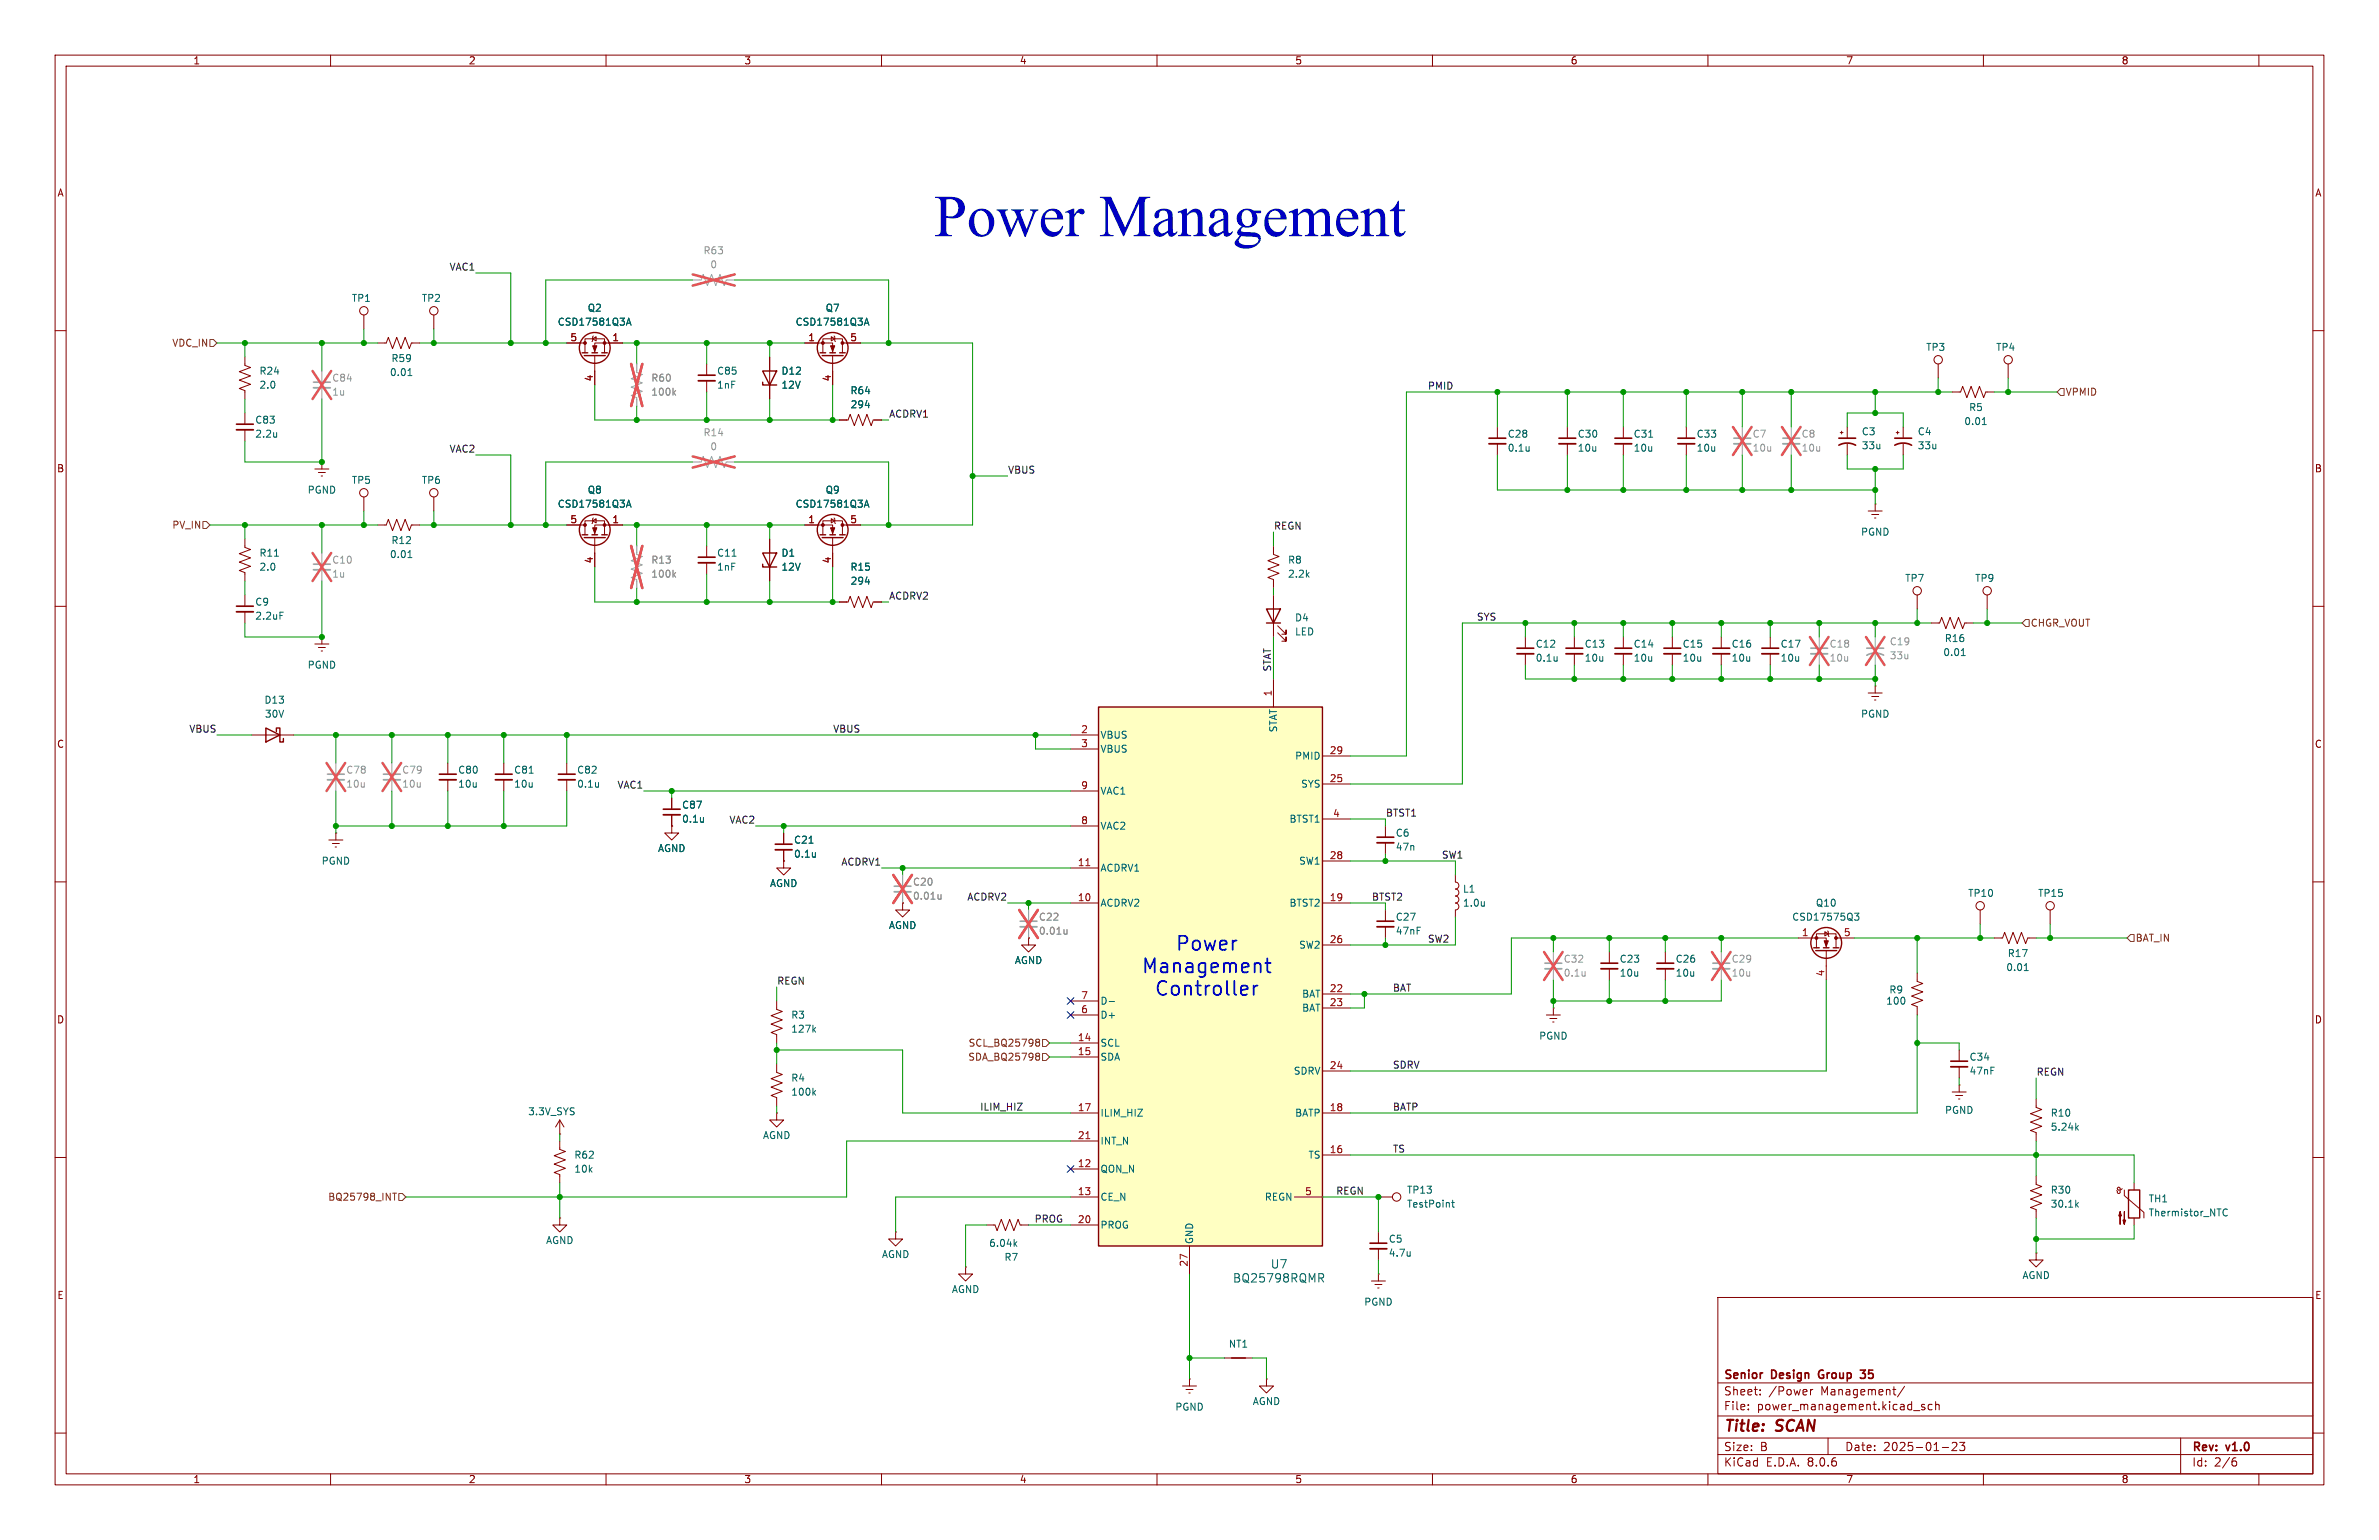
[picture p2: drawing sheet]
<svg xmlns="http://www.w3.org/2000/svg" width="432mm" height="279mm" viewBox="0 0 432 279" stroke-linecap="round" stroke-linejoin="round" font-family="sans-serif">
<defs><g id="words">
<text font-size="10.6" fill="#0000c2" x="169.6" y="45.6">PowerManagement</text>
<g font-size="3.5" fill="#0007ff">
<text x="213.2" y="172.9">Power</text>
<text x="207.1" y="177">Management</text>
<text x="209.4" y="181.1">Controller</text>
</g>
<g font-size="2.8" fill="#840000">
<text x="312.8" y="260.3">Title:</text>
<text x="322.5" y="260.3">SCAN</text>
</g>
<g font-size="2.1" fill="#006464">
<text x="223.7" y="232.9">BQ25798RQMR</text>
<text x="230.6" y="230.4">U7</text>
</g>
<g font-size="2.1" fill="#840000">
<text x="312.8" y="250.6">Senior</text>
<text x="321.6" y="250.6">Design</text>
<text x="330.8" y="250.6">Group</text>
<text x="339" y="250.6">35</text>
<text x="312.8" y="256.1">File:</text>
<text x="312.8" y="253.4">Sheet:</text>
<text x="318.9" y="256.1">power_management.kicad_sch</text>
<text x="321" y="253.4">/Power</text>
<text x="330.5" y="253.4">Management/</text>
<text x="312.8" y="263.5">Size:</text>
<text x="319.5" y="263.5">B</text>
<text x="334.8" y="263.5">Date:</text>
<text x="341.8" y="263.5">2025-01-23</text>
<text x="397.8" y="263.7">Rev:</text>
<text x="404.2" y="263.7">v1.0</text>
<text x="312.8" y="266.3">KiCad</text>
<text x="320.5" y="266.3">E.D.A.</text>
<text x="328.1" y="266.3">8.0.6</text>
<text x="397.8" y="266.3">Id:</text>
<text x="401.9" y="266.3">2/6</text>
</g>
<g font-size="1.8" fill="#840000">
<text x="35" y="11.9">1</text>
<text x="85" y="11.9">2</text>
<text x="135" y="11.9">3</text>
<text x="185" y="11.9">4</text>
<text x="235" y="11.9">5</text>
<text x="285" y="11.9">6</text>
<text x="335" y="11.9">7</text>
<text x="385" y="11.9">8</text>
<text x="10.3" y="35.9">A</text>
<text x="420.1" y="35.9">A</text>
<text x="10.3" y="85.9">B</text>
<text x="420.1" y="85.9">B</text>
<text x="10.3" y="135.9">C</text>
<text x="420.1" y="135.9">C</text>
<text x="10.3" y="185.9">D</text>
<text x="420.1" y="185.9">D</text>
<text x="10.3" y="235.9">E</text>
<text x="420.1" y="235.9">E</text>
<text x="35" y="269.3">1</text>
<text x="85" y="269.3">2</text>
<text x="135" y="269.3">3</text>
<text x="185" y="269.3">4</text>
<text x="235" y="269.3">5</text>
<text x="285" y="269.3">6</text>
<text x="335" y="269.3">7</text>
<text x="385" y="269.3">8</text>
</g>
<g font-size="1.8" fill="#989898">
<text x="127.6" y="46.3">R63</text>
<text x="128.8" y="48.9">0</text>
<text x="60.2" y="72">1u</text>
<text x="60.2" y="69.4">C84</text>
<text x="118.1" y="69.4">R60</text>
<text x="118.1" y="72">100k</text>
<text x="127.6" y="79.3">R14</text>
<text x="128.8" y="81.9">0</text>
<text x="318" y="79.6">C7</text>
<text x="318" y="82.1">10u</text>
<text x="326.9" y="79.6">C8</text>
<text x="326.9" y="82.1">10u</text>
<text x="60.2" y="105">1u</text>
<text x="60.2" y="102.5">C10</text>
<text x="118.1" y="102.5">R13</text>
<text x="118.1" y="105">100k</text>
<text x="332" y="117.7">C18</text>
<text x="342.9" y="117.3">C19</text>
<text x="342.9" y="119.8">33u</text>
<text x="332" y="120.2">10u</text>
<text x="62.7" y="140.6">C78</text>
<text x="62.7" y="143.1">10u</text>
<text x="72.9" y="140.6">C79</text>
<text x="72.9" y="143.1">10u</text>
<text x="165.6" y="160.9">C20</text>
<text x="165.6" y="163.4">0.01u</text>
<text x="188.5" y="167.2">C22</text>
<text x="188.5" y="169.8">0.01u</text>
<text x="283.7" y="174.9">C32</text>
<text x="283.7" y="177.4">0.1u</text>
<text x="314.2" y="174.9">C29</text>
<text x="314.2" y="177.4">10u</text>
</g>
<g font-size="1.8" fill="#0f0f0f">
<text x="81.5" y="49.2">VAC1</text>
<text x="259.1" y="70.8">PMID</text>
<text x="161.3" y="75.9">ACDRV1</text>
<text x="81.5" y="82.2">VAC2</text>
<text x="182.9" y="86">VBUS</text>
<text x="231.1" y="96.2">REGN</text>
<text x="161.3" y="108.9">ACDRV2</text>
<text x="268" y="112.7">SYS</text>
<text x="230.8" y="121.9" transform="rotate(-90 230.8 121.9)">STAT</text>
<text x="34.3" y="133">VBUS</text>
<text x="151.1" y="133">VBUS</text>
<text x="112" y="143.2">VAC1</text>
<text x="132.3" y="149.5">VAC2</text>
<text x="251.5" y="148.2">BTST1</text>
<text x="261.6" y="155.9">SW1</text>
<text x="152.6" y="157.1">ACDRV1</text>
<text x="175.5" y="163.5">ACDRV2</text>
<text x="248.9" y="163.5">BTST2</text>
<text x="259.1" y="171.1">SW2</text>
<text x="141" y="178.7">REGN</text>
<text x="252.7" y="180">BAT</text>
<text x="252.7" y="194">SDRV</text>
<text x="369.6" y="195.2">REGN</text>
<text x="177.8" y="201.6">ILIM_HIZ</text>
<text x="252.7" y="201.6">BATP</text>
<text x="252.7" y="209.2">TS</text>
<text x="187.7" y="221.9">PROG</text>
<text x="242.4" y="216.8">REGN</text>
</g>
<g font-size="1.8" fill="#006464">
<text x="63.8" y="55">TP1</text>
<text x="76.5" y="55">TP2</text>
<text x="101.1" y="59.3">CSD17581Q3A</text>
<text x="106.6" y="56.7">Q2</text>
<text x="144.3" y="59.3">CSD17581Q3A</text>
<text x="149.8" y="56.7">Q7</text>
<text x="71" y="65.9">R59</text>
<text x="349.5" y="63.9">TP3</text>
<text x="362.2" y="63.9">TP4</text>
<text x="47" y="68.2">R24</text>
<text x="47" y="70.7">2.0</text>
<text x="70.7" y="68.4">0.01</text>
<text x="130.1" y="70.7">1nF</text>
<text x="130.1" y="68.2">C85</text>
<text x="141.7" y="68.2">D12</text>
<text x="141.7" y="70.7">12V</text>
<text x="154.3" y="71.7">R64</text>
<text x="46.2" y="77.1">C83</text>
<text x="154.3" y="74.3">294</text>
<text x="356.4" y="77.3">0.01</text>
<text x="357.3" y="74.8">R5</text>
<text x="46.2" y="79.6">2.2u</text>
<text x="273.6" y="79.6">C28</text>
<text x="273.6" y="82.1">0.1u</text>
<text x="286.3" y="79.6">C30</text>
<text x="286.3" y="82.1">10u</text>
<text x="296.4" y="79.6">C31</text>
<text x="296.4" y="82.1">10u</text>
<text x="307.9" y="79.6">C33</text>
<text x="307.9" y="82.1">10u</text>
<text x="337.8" y="79.2">C3</text>
<text x="337.8" y="81.7">33u</text>
<text x="348" y="79.2">C4</text>
<text x="348" y="81.7">33u</text>
<text x="55.7" y="89.8">PGND</text>
<text x="63.8" y="88">TP5</text>
<text x="76.5" y="88">TP6</text>
<text x="106.6" y="89.8">Q8</text>
<text x="149.8" y="89.8">Q9</text>
<text x="101.1" y="92.3">CSD17581Q3A</text>
<text x="144.3" y="92.3">CSD17581Q3A</text>
<text x="47" y="101.2">R11</text>
<text x="70.7" y="101.4">0.01</text>
<text x="71" y="98.9">R12</text>
<text x="130.1" y="101.2">C11</text>
<text x="141.7" y="101.2">D1</text>
<text x="337.7" y="97.4">PGND</text>
<text x="47" y="103.7">2.0</text>
<text x="130.1" y="103.7">1nF</text>
<text x="141.7" y="103.7">12V</text>
<text x="154.3" y="103.7">R15</text>
<text x="154.3" y="106.3">294</text>
<text x="233.7" y="102.5">R8</text>
<text x="233.7" y="105">2.2k</text>
<text x="345.7" y="105.8">TP7</text>
<text x="358.4" y="105.8">TP9</text>
<text x="46.2" y="110.1">C9</text>
<text x="46.2" y="112.6">2.2uF</text>
<text x="235" y="112.9">D4</text>
<text x="235" y="115.5">LED</text>
<text x="278.6" y="117.7">C12</text>
<text x="287.5" y="117.7">C13</text>
<text x="296.4" y="117.7">C14</text>
<text x="305.3" y="117.7">C15</text>
<text x="314.2" y="117.7">C16</text>
<text x="323.1" y="117.7">C17</text>
<text x="352.6" y="119.2">0.01</text>
<text x="352.9" y="116.7">R16</text>
<text x="55.7" y="121.5">PGND</text>
<text x="278.6" y="120.2">0.1u</text>
<text x="287.5" y="120.2">10u</text>
<text x="296.4" y="120.2">10u</text>
<text x="305.3" y="120.2">10u</text>
<text x="314.2" y="120.2">10u</text>
<text x="323.1" y="120.2">10u</text>
<text x="47.9" y="127.9">D13</text>
<text x="48" y="130.4">30V</text>
<text x="337.7" y="130.4">PGND</text>
<text x="199.6" y="134.2">VBUS</text>
<text x="199.6" y="136.8">VBUS</text>
<text x="232" y="133" transform="rotate(-90 232 133)">STAT</text>
<text x="83.1" y="140.6">C80</text>
<text x="83.1" y="143.1">10u</text>
<text x="93.2" y="140.6">C81</text>
<text x="93.2" y="143.1">10u</text>
<text x="104.7" y="140.6">C82</text>
<text x="104.7" y="143.1">0.1u</text>
<text x="235" y="138">PMID</text>
<text x="236.1" y="143.1">SYS</text>
<text x="123.7" y="146.9">C87</text>
<text x="123.7" y="149.5">0.1u</text>
<text x="199.6" y="144.4">VAC1</text>
<text x="233.9" y="149.5">BTST1</text>
<text x="119.3" y="154.8">AGND</text>
<text x="144" y="153.3">C21</text>
<text x="144" y="155.8">0.1u</text>
<text x="199.6" y="150.7">VAC2</text>
<text x="253.2" y="152">C6</text>
<text x="253.2" y="154.5">47n</text>
<text x="58.3" y="157.1">PGND</text>
<text x="139.7" y="161.1">AGND</text>
<text x="199.6" y="158.3">ACDRV1</text>
<text x="235.7" y="157.1">SW1</text>
<text x="199.6" y="164.7">ACDRV2</text>
<text x="233.9" y="164.7">BTST2</text>
<text x="253.2" y="167.2">C27</text>
<text x="265.4" y="162.2">L1</text>
<text x="265.4" y="164.7">1.0u</text>
<text x="325.2" y="167.2">CSD17575Q3</text>
<text x="329.5" y="164.7">Q10</text>
<text x="357.1" y="162.9">TP10</text>
<text x="369.8" y="162.9">TP15</text>
<text x="161.2" y="168.8">AGND</text>
<text x="235.7" y="172.3">SW2</text>
<text x="253.2" y="169.8">47nF</text>
<text x="364.3" y="173.8">R17</text>
<text x="184.1" y="175.1">AGND</text>
<text x="293.9" y="174.9">C23</text>
<text x="293.9" y="177.4">10u</text>
<text x="304" y="174.9">C26</text>
<text x="304" y="177.4">10u</text>
<text x="364.1" y="176.4">0.01</text>
<text x="143.5" y="185">R3</text>
<text x="199.6" y="185">D+</text>
<text x="199.6" y="182.5">D-</text>
<text x="236.2" y="181.2">BAT</text>
<text x="236.2" y="183.7">BAT</text>
<text x="342.3" y="182.5">100</text>
<text x="342.8" y="180.4">R9</text>
<text x="143.5" y="187.6">127k</text>
<text x="199.6" y="190.1">SCL</text>
<text x="279.3" y="188.8">PGND</text>
<text x="143.5" y="196.4">R4</text>
<text x="199.6" y="192.6">SDA</text>
<text x="234.7" y="195.2">SDRV</text>
<text x="357.4" y="192.6">C34</text>
<text x="357.4" y="195.2">47nF</text>
<text x="95.8" y="202.5">3.3V_SYS</text>
<text x="143.5" y="199">100k</text>
<text x="199.6" y="202.8">ILIM_HIZ</text>
<text x="235" y="202.8">BATP</text>
<text x="352.9" y="202.3">PGND</text>
<text x="372.1" y="202.8">R10</text>
<text x="138.4" y="206.9">AGND</text>
<text x="199.6" y="207.9">INT_N</text>
<text x="372.1" y="205.3">5.24k</text>
<text x="104.1" y="213">10k</text>
<text x="104.1" y="210.4">R62</text>
<text x="199.6" y="213">QON_N</text>
<text x="237.4" y="210.4">TS</text>
<text x="199.6" y="218">CE_N</text>
<text x="229.5" y="218">REGN</text>
<text x="255.3" y="216.8">TP13</text>
<text x="255.3" y="219.3">TestPoint</text>
<text x="372.1" y="216.8">R30</text>
<text x="372.1" y="219.3">30.1k</text>
<text x="389.9" y="218.4">TH1</text>
<text x="389.9" y="220.9">Thermistor_NTC</text>
<text x="99" y="225.9">AGND</text>
<text x="179.4" y="226.4">6.04k</text>
<text x="199.6" y="223.1">PROG</text>
<text x="216.8" y="225.8" transform="rotate(-90 216.8 225.8)">GND</text>
<text x="252" y="225.7">C5</text>
<text x="160" y="228.4">AGND</text>
<text x="182.2" y="229">R7</text>
<text x="252" y="228.2">4.7u</text>
<text x="367" y="232.3">AGND</text>
<text x="172.7" y="234.8">AGND</text>
<text x="247.5" y="237.1">PGND</text>
<text x="222.9" y="244.7">NT1</text>
<text x="213.2" y="256.1">PGND</text>
<text x="227.3" y="255.1">AGND</text>
</g>
<g font-size="1.8" fill="#725600">
<text x="31.2" y="63.1">VDC_IN</text>
<text x="374.8" y="72">VPMID</text>
<text x="31.2" y="96.1">PV_IN</text>
<text x="368.5" y="113.9">CHGR_VOUT</text>
<text x="387.5" y="171">BAT_IN</text>
<text x="175.7" y="190.1">SCL_BQ25798</text>
<text x="175.7" y="192.6">SDA_BQ25798</text>
<text x="59.5" y="218">BQ25798_INT</text>
</g>
<g font-size="1.8" fill="#a90000">
<text x="103.4" y="62">5</text>
<text x="111.1" y="62">1</text>
<text x="146.6" y="62">1</text>
<text x="154.2" y="62">5</text>
<text x="107.7" y="69.3" transform="rotate(-90 107.7 69.3)">4</text>
<text x="150.9" y="69.3" transform="rotate(-90 150.9 69.3)">4</text>
<text x="103.4" y="95">5</text>
<text x="111.1" y="95">1</text>
<text x="146.6" y="95">1</text>
<text x="154.2" y="95">5</text>
<text x="107.7" y="102.3" transform="rotate(-90 107.7 102.3)">4</text>
<text x="150.9" y="102.3" transform="rotate(-90 150.9 102.3)">4</text>
<text x="230.9" y="126.4" transform="rotate(-90 230.9 126.4)">1</text>
<text x="196.1" y="133.1">2</text>
<text x="196.1" y="135.6">3</text>
<text x="241.3" y="136.9">29</text>
<text x="196.1" y="143.3">9</text>
<text x="241.3" y="142">25</text>
<text x="196.1" y="149.6">8</text>
<text x="241.9" y="148.3">4</text>
<text x="241.3" y="156">28</text>
<text x="195.5" y="157.2">11</text>
<text x="195.5" y="163.6">10</text>
<text x="241.3" y="163.6">19</text>
<text x="241.3" y="171.2">26</text>
<text x="327" y="169.9">1</text>
<text x="334.6" y="169.9">5</text>
<text x="331.2" y="177.2" transform="rotate(-90 331.2 177.2)">4</text>
<text x="196.1" y="183.9">6</text>
<text x="196.1" y="181.4">7</text>
<text x="241.3" y="180.1">22</text>
<text x="241.3" y="182.6">23</text>
<text x="195.5" y="189">14</text>
<text x="195.5" y="191.5">15</text>
<text x="241.3" y="194.1">24</text>
<text x="195.5" y="201.7">17</text>
<text x="241.3" y="201.7">18</text>
<text x="195.5" y="206.8">21</text>
<text x="241.3" y="209.3">16</text>
<text x="195.5" y="211.8">12</text>
<text x="195.5" y="216.9">13</text>
<text x="195.5" y="222">20</text>
<text x="236.8" y="216.9">5</text>
<text x="215.6" y="229.9" transform="rotate(-90 215.6 229.9)">27</text>
</g>
</g></defs>
<g fill="none" stroke="#840000" stroke-width=".18">
<path d="M10 10h411.8v259.4h-411.8zM12 12h407.8v255.4h-407.8zM60 10v2M110 10v2M160 10v2M210 10v2M260 10v2M310 10v2M360 10v2M410 10v2M10 60h2M419.8 60h2"/>
<path d="M10 110h2M419.8 110h2M10 160h2M419.8 160h2M10 210h2M419.8 210h2M311.8 235.4h108v32h-108zM10 260h2M311.8 256.9h108M311.8 250.9h108M317.3 255.6v.2M317.3 254.9v.1"/>
<path d="M319.5 252.9v.2M319.5 252.2v.1M328.6 252.1v1M329 252.1l-.2 .1-.2 .2M343.5 252.1h.6M344 253.1h.1M345.7 251.5l-1.3 1.9M347.3 255.9h1.2M349.3 254.9l-.3-.1-.2 .2v.2l.5 .2v.3h-.5M350.7 254.9l-.4-.1-.3 .3v.4l.1 .2h.6M351.3 254.9l.2-.1 .4 .1 .1 .9M351.3 254.3v1.5"/>
<path d="M419.8 260h2M60 267.4v2M110 267.4v2M160 267.4v2M210 267.4v2M260 267.4v2M310 267.4v2M311.8 263.9h108M311.8 260.9h108M331.8 260.9v3M352.5 262.6h1.2M354.3 261.8l.6-.1 .2 .1 .1 .3-.9 1.1h.9"/>
<path d="M355.7 261.7h.9l-.5 .6 .4 .1v.6l-.2 .2h-.4l-.2-.2M360 267.4v2M395.8 260.9v6.5M405.4 265.1h.3l.3 .2-.1 .5-.5 .2M405.8 264.5l-.4 .1M410 267.4v2"/>
</g>
<path d="M330.2 248.8l-.1 .4 .1 .7M337.6 248.6h1l-.5 .5 .3 .1M337.7 250h.7" fill="none" stroke="#840000" stroke-width=".3"/>
<path d="M199.4 128.3h40.6v97.8h-40.6z" fill="#ffffc2"/>
<g fill="none" stroke="#840000" stroke-width=".25">
<path d="M105.7 64h1M106 64.5h3.9M107.4 64h1.1M109.2 64h1M138.4 69.3v.6h2.6M138.4 67.3h2.6l-1.3 2.6zM148.8 64h1.1M149.2 64.5h3.8M150.6 64h1M152.4 64h1M105.7 97h1M106 97.5h3.9"/>
<path d="M107.4 97h1.1M109.2 97h1M148.8 97h1.1M149.2 97.5h3.8M150.6 97h1M152.4 97h1M138.4 102.4v.5h2.6M138.4 100.3h2.6l-1.3 2.6zM229.9 110.5h2.5l-1.3 2.5zM229.9 113h2.5M48.3 132.1l2.5 1.3-2.5 1.2zM50.2 132.7v-.6h.6v2.5h.6v-.6"/>
<path d="M199.4 128.3h40.6v97.8h-40.6zM329.2 172h1M329.6 172.5h3.8M331 172h1M332.7 172h1.1M386.3 215.9h2.1v5.1h-2.1zM223.5 246.4h2.6"/>
<circle cx="107.9" cy="63.1" r="2.79"/>
<circle cx="151.1" cy="63.1" r="2.79"/>
<circle cx="107.9" cy="96.1" r="2.79"/>
<circle cx="151.1" cy="96.1" r="2.79"/>
<circle cx="331.5" cy="171.1" r="2.79"/>
</g>
<path d="M226.3 178.9l.2 .5-1.3 .3M227.5 178.8v1.7M227.8 178.9l-.3 .4M229.7 174.7h.9M230 173.9v2.2l.1 .2 .5 .1M226.3 180.4l-.7 .1" fill="none" stroke="#0007ff" stroke-width=".32"/>
<g fill="none" stroke="#840000" stroke-width=".18">
<path d="M66 57.2v2.5M78.7 57.2v2.5M44.4 64.8v1.5l1.1 .4-2.1 .7 2.1 .8-2.1 .8 2.1 .7-2.1 .8 1 .4v1.5M44.4 74.9v2.1M44.4 78v2M68.6 62.2h1.5l.4-1 .7 2 .8-2 .8 2 .7-2 .8 2 .4-1h1.5M102.9 62.2h3.3M106.2 64v-2.5h3.5v2.5M107.6 61.5l.6-.4v.7zM107.7 61l-.1 .1v.7l-.2 .2M107.9 64.5v5.4M113 62.2h-5.1v1.8"/>
<path d="M128.3 66v2.1M128.3 69.1v2M139.7 64.8v7.6M146 62.2h5.1v1.8M149.4 64v-2.5h3.5v2.5M150.9 61.1l.6 .4-.6 .3zM151.1 64.5v5.4M151.4 61l.1 .1v.7l.1 .2M152.4 76.2h1.5l.4-1 .8 2 .7-2 .8 2 .8-2 .7 2 .4-1h1.5M152.9 62.2h3.3M271.8 77.5v2M284.5 77.5v2"/>
<path d="M294.6 77.5v2M306.1 77.5v2M334 78.5h.5M334.3 78.2v.5M335.3 77.5v2M344.2 78.5h.5M344.4 78.2v.5M345.4 77.5v2M351.8 66v2.6M354.3 71.1h1.6l.3-1 .8 2 .8-2 .7 2 .8-2 .7 2 .4-1h1.5M364.5 66v2.6M44.4 97.8v1.5l1.1 .4-2.1 .8 2.1 .7-2.1 .8 2.1 .7-2.1 .8 1 .4v1.5"/>
<path d="M57.1 85.1h2.6M57.8 85.7h1.3M58.3 86.4h.2M58.4 83.8h.1M58.4 83.8v1.3M66 90.2v2.5M68.6 95.3h1.5l.4-1.1 .7 2.1 .8-2.1 .8 2.1 .7-2.1 .8 2.1 .4-1h1.5M78.7 90.2v2.5M102.9 95.3h3.3M106.2 97v-2.5h3.5v2.5M107.6 94.5l.6-.4v.8zM107.7 94l-.1 .1v.8l-.2 .1"/>
<path d="M107.9 97.5v5.4M113 95.3h-5.1v1.7M128.3 99.1v2M139.7 97.8v7.6M146 95.3h5.1v1.7M149.4 97v-2.5h3.5v2.5M150.9 94.1l.6 .4-.6 .4zM151.1 97.5v5.4M151.4 94l.1 .1v.8l.1 .1M152.9 95.3h3.3M231.1 99.1v1.5l1.1 .4-2.1 .7 2.1 .8-2.1 .8 2.1 .7-2.1 .8 1 .4v1.5M271.8 80.5v2.1"/>
<path d="M284.5 80.5v2.1M294.6 80.5v2.1M306.1 80.5v2.1M335.3 80.5v2.1M339.1 92.7h2.5M339.7 93.3h1.3M340.2 94h.3M340.4 91.4h.1M340.4 91.4v1.3M345.4 80.5v2.1M44.4 108v2M44.4 111v2"/>
<path d="M57.1 116.8h2.6M57.8 117.5h1.3M58.3 118.1h.2M58.4 115.6h.1M58.4 115.6v1.2M128.3 102.1v2M152.4 109.2h1.5l.4-1 .8 2 .7-2 .8 2 .8-2 .7 2 .4-1h1.5M231.1 108v7.6M231.9 114.8l1.5 1.5v-.7v.7h-.7M231.9 113.5l1.5 1.6v-.8v.8h-.7M276.9 115.6v2M276.9 118.6v2.1"/>
<path d="M285.7 115.6v2M285.7 118.6v2.1M294.6 115.6v2M294.6 118.6v2.1M303.5 115.6v2M303.5 118.6v2.1M312.4 115.6v2M312.4 118.6v2.1M321.3 115.6v2M321.3 118.6v2.1M348 108v2.5M350.5 113h1.5l.4-1 .8 2 .7-2 .8 2 .8-2 .7 2 .4-1h1.5"/>
<path d="M360.7 108v2.5M45.7 133.4h7.6M81.3 138.4v2.1M91.4 138.4v2.1M102.9 138.4v2.1M194.3 133.4h5.1M194.3 135.9h5.1M231.1 123.2v5.1M240 137.2h5.1M339.1 125.7h2.5M339.7 126.4h1.3M340.2 127h.3"/>
<path d="M340.4 124.5h.1M340.4 124.5v1.2M59.7 152.4h2.5M60.3 153h1.3M60.8 153.7h.3M61 151.1h.1M61 151.1v1.3M81.3 141.5v2M91.4 141.5v2M102.9 141.5v2M121.9 149.9v1.2h1.3l-1.3 1.3-1.3-1.3h1.3M121.9 149.9h.1"/>
<path d="M121.9 144.8v2M121.9 147.8v2.1M142.2 156.2v1.3h1.3l-1.3 1.3-1.2-1.3h1.2M142.2 156.2h.1M142.2 151.1v2.1M142.2 154.2v2M194.3 157.5h5.1M194.3 149.9h5.1M194.3 143.5h5.1M240 142.2h5.1M240 156.2h5.1M240 148.6h5.1"/>
<path d="M251.5 149.9v2M251.5 152.9v2M264.2 158.8v1.2a.64 .64 0 0 1 .6 .7 .64 .64 0 0 1-.6 .6 .63 .63 0 0 1 .6 .6 .63 .63 0 0 1-.6 .7M163.8 163.8v1.3h1.3l-1.3 1.3-1.2-1.3h1.2M163.8 163.8h.1M186.7 170.2v1.3h1.3l-1.3 1.2-1.3-1.2h1.3M186.7 170.2h.1M194.3 163.8h5.1M240 163.8h5.1M240 171.5h5.1M251.5 165.1v2M251.5 168.1v2.1"/>
<path d="M264.2 163.8a.63 .63 0 0 1 .6 .7 .63 .63 0 0 1-.6 .6v1.3M264.2 162.6a.63 .63 0 0 1 .6 .6 .63 .63 0 0 1-.6 .6M292.1 172.7v2.1M292.1 175.8v2M302.3 172.7v2.1M302.3 175.8v2M326.4 170.2h5.1v1.8M329.7 172v-2.6h3.5v2.6M331.2 169l.7 .4-.7 .4zM331.5 172.5v5.3M331.7 168.9l.2 .1v.8l.1 .1M333.2 170.2h3.3"/>
<path d="M348 176.5v1.6l1 .3-2 .8 2 .8-2 .7 2 .8-2 .7 1 .4v1.6M359.4 165.1v2.5M361.9 170.2h1.6l.4-1 .7 2 .8-2 .7 2 .8-2 .8 2 .3-1h1.6M372.1 165.1v2.5M141 181.6v1.5l1 .4-2 .8 2 .7-2 .8 2 .8-2 .7 1 .4v1.5M141 193v1.6l1 .3-2 .8 2 .8-2 .7 2 .8-2 .8 1 .3v1.6M194.3 189.2h5.1M194.3 191.8h5.1M194.3 184.2h5.1M194.3 181.6h5.1M240 180.3h5.1M240 182.9h5.1"/>
<path d="M240 194.3h5.1M280.7 184.2h2.5M281.3 184.8h1.3M281.8 185.4h.3M281.9 182.9h.1M281.9 182.9v1.3M354.3 198.1h2.6M355 198.8h1.2M355.5 199.4h.2M355.6 196.9h.1M355.6 190.5v2M355.6 193.5v2.1"/>
<path d="M355.6 196.9v1.2M369.6 199.4v1.5l1 .4-2 .8 2 .7-2 .8 2 .7-2 .8 1 .4v1.5M101.6 205.7h.1M101.6 207v1.5l1 .4-2 .8 2 .7-2 .8 2 .8-2 .7 1 .4v1.5M101.6 203.2l-.8 1.3M101.6 203.2v2.5M101.6 203.2l.8 1.3M141 201.9v1.3h1.2l-1.2 1.3-1.3-1.3h1.3M141 201.9h.1M194.3 212.1h5.1M194.3 217.2h5.1M194.3 201.9h5.1"/>
<path d="M194.3 207h5.1M234.9 217.2h5.1M240 209.6h5.1M240 201.9h5.1M250.2 217.2h2.5M369.6 213.4v1.5l1 .4-2 .7 2 .8-2 .8 2 .7-2 .8 1 .4v1.5M384.2 216l.3 .5h.2l.1-.2M385.2 215.6l-.3 .3h-.4l-.2-.1v-.3l.3-.1 .2 .1v.8M385.6 215.9v1l3.5 3.1v1M387.3 214.6v1.3M101.6 221v1.3h1.3l-1.3 1.2-1.3-1.2h1.3M101.6 221h.1"/>
<path d="M162.6 223.5v1.3h1.2l-1.2 1.3-1.3-1.3h1.3M162.6 223.5h.1M175.3 229.9v1.2h1.2l-1.2 1.3-1.3-1.3h1.3M175.3 229.9h.1M179.1 222.3h1.5l.4 1 .7-2.1 .8 2.1 .8-2.1 .7 2.1 .8-2.1 .4 1.1h1.5M194.3 222.3h5.1M215.9 226.1v5M248.9 232.4h2.6M249.6 233h1.2M250.1 233.7h.2M250.2 231.1h.1M250.2 223.5v2.1"/>
<path d="M250.2 226.6v2M250.2 231.1v1.3M369.6 227.3v1.3h1.2l-1.2 1.3-1.3-1.3h1.3M369.6 227.3h.1M387.3 221v1.3M214.6 251.5h2.6M215.3 252.1h1.2M215.8 252.7h.2M215.9 250.2h.1M215.9 250.2v1.3M222.2 246.4h5.1M229.9 250.2v1.3h1.2l-1.2 1.2-1.3-1.2h1.3"/>
<path d="M229.9 250.2h.1"/>
<circle cx="66" cy="56.4" r=".76"/>
<circle cx="78.7" cy="56.4" r=".76"/>
<circle cx="351.8" cy="65.3" r=".76"/>
<circle cx="364.5" cy="65.3" r=".76"/>
<circle cx="66" cy="89.4" r=".76"/>
<circle cx="78.7" cy="89.4" r=".76"/>
<circle cx="348" cy="107.2" r=".76"/>
<circle cx="360.7" cy="107.2" r=".76"/>
<circle cx="359.4" cy="164.3" r=".76"/>
<circle cx="372.1" cy="164.3" r=".76"/>
<circle cx="253.5" cy="217.2" r=".76"/>
</g>
<path d="M197.1 157.1h.7M197.1 206.6h.7" fill="none" stroke="#a90000" stroke-width=".18"/>
<g fill="none" stroke="#006464" stroke-width=".18">
<path d="M113.7 59l.4-1.3 .4 1.3M113.8 58.6h.6M156.9 59l.4-1.3 .4 1.3M157 58.6h.6M50.2 78.5v.8M50.2 79.2l-.1 .1M74 68.1h.8M74.3 67.1l.1-.2v1.2M157.1 73.6h.7M299.3 79.3h.7M359.8 77h.7M360 75.9l.2-.1v1.2"/>
<path d="M113.7 92l.4-1.3 .4 1.3M113.8 91.7h.6M156.9 92l.4-1.3 .4 1.3M157 91.7h.6M277.5 81v.9M277.5 81.7v.1M49.8 100.9h.7M50.8 111.1h.6M74 101.2h.8M74.3 100.1l.1-.2v1.3M132.9 100.9h.7M157.1 105.6h.7"/>
<path d="M282.6 119.1v.9M282.6 119.8v.1M356 118.9h.7M356.2 117.9l.1-.2v1.2M96.1 140.3h.7M108.6 142v.8M108.6 142.7v.1M127.7 148.3v.9M127.7 149l-.1 .1M146.9 153h.7M148 154.7v.8M148 155.4l-.1 .1"/>
<path d="M269.4 163.6v.8M269.4 164.3h.1M336.6 165.7h.8l-.4 .5 .3 .1v.5l-.1 .1h-.5M367.4 176.1h.7M367.7 175l.1-.2v1.3M147.7 186.8l.3 .5M147.7 198.2l.3 .5M148 186.4l-.4 .5M148 197.9l-.4 .4M201.3 181.7h1M263.5 218.2h.5M263.7 217.7v1.1l.3 .2"/>
<path d="M376.9 218.5l.3 .5M376.9 204.6l.3 .4M377.2 218.2l-.4 .5M377.2 204.2l-.4 .5M404.3 219.5l-.3-.2-.3 .1-.2 .5M184.2 225.6l.4 .5M184.6 225.3l-.5 .5M239.4 231.1h.6l.2 .3-.1 .4-.7 .1M239.7 231.9l.5 .7M256 227.1v.8M256 227.8h-.1M403.5 220.1l.2 .4 .3 .1 .3-.1"/>
</g>
<g fill="none" stroke="#840000" stroke-width=".33">
<path d="M42.9 78h3.1M126.7 69.1h3.1M270.3 80.5h3M283 80.5h3M293.1 80.5h3.1M304.5 80.5h3.1M42.9 111h3.1M126.7 102.1h3.1M275.3 118.6h3.1M284.2 118.6h3.1M293.1 118.6h3.1M302 118.6h3.1"/>
<path d="M310.9 118.6h3M319.8 118.6h3M79.8 141.5h3M89.9 141.5h3.1M101.3 141.5h3.1M120.4 147.8h3M140.7 154.2h3.1M249.9 152.9h3.1M249.9 168.1h3.1M290.6 175.8h3M300.7 175.8h3.1M354.1 193.5h3"/>
<path d="M248.7 226.6h3"/>
</g>
<g fill="none" stroke="#840000" stroke-width=".3">
<path d="M42.9 77h3.1M126.7 68.1h3.1M270.3 79.5h3M283 79.5h3M293.1 79.5h3.1M304.5 79.5h3.1M333.8 79.5h3M343.9 79.5h3.1M333.8 80.8a3.2 3.2 0 0 1 3 0M343.9 80.8a3.2 3.2 0 0 1 3.1 0M42.9 110h3.1M126.7 101.1h3.1"/>
<path d="M275.3 117.6h3.1M284.2 117.6h3.1M293.1 117.6h3.1M302 117.6h3.1M310.9 117.6h3M319.8 117.6h3M79.8 140.5h3M89.9 140.5h3.1M101.3 140.5h3.1M120.4 146.8h3M140.7 153.2h3.1M249.9 151.9h3.1"/>
<path d="M249.9 167.1h3.1M290.6 174.8h3M300.7 174.8h3.1M354.1 192.5h3M248.7 225.6h3"/>
</g>
<path d="M56.9 70.4h3M314.7 80.5h3.1M323.6 80.5h3M56.9 103.4h3M328.7 118.6h3M59.4 141.5h3.1M69.6 141.5h3M162.3 161.8h3.1M185.2 168.1h3M280.4 175.8h3.1M310.9 175.8h3" fill="none" stroke="#a1a1a1" stroke-width=".33"/>
<g fill="none" stroke="#a1a1a1" stroke-width=".3">
<path d="M56.9 69.3h3M314.7 79.5h3.1M323.6 79.5h3M56.9 102.4h3M328.7 117.6h3M338.8 118.9a3.2 3.2 0 0 1 3.1 0M338.8 117.6h3.1M59.4 140.5h3.1M69.6 140.5h3M162.3 160.8h3.1M185.2 167.1h3M280.4 174.8h3.1"/>
<path d="M310.9 174.8h3"/>
</g>
<g fill="none" stroke="#a1a1a1" stroke-width=".18">
<path d="M125.7 50.8h1.6l.3-1 .8 2 .8-2 .7 2 .8-2 .7 2 .4-1h1.5M58.4 67.3v2M58.4 70.4v2M115.6 66v1.6l1 .3-2 .8 2 .8-2 .7 2 .8-2 .8 1 .3v1.6M316.2 77.5v2M325.1 77.5v2M115.6 99.1v1.5l1 .4-2 .7 2 .8-2 .8 2 .7-2 .8 1 .4v1.5M125.7 83.8h1.6l.3-1 .8 2 .8-2 .7 2 .8-2 .7 2 .4-1h1.5M316.2 80.5v2.1M325.1 80.5v2.1M58.4 100.3v2.1M58.4 103.4v2"/>
<path d="M330.2 115.6v2M330.2 118.6v2.1M339.1 116.6h.5M339.3 116.3v.5M340.4 115.6v2M340.4 118.6v2.1M61 138.4v2.1M71.1 138.4v2.1M61 141.5v2M71.1 141.5v2M163.8 158.8v2M163.8 161.8v2"/>
<path d="M186.7 165.1v2M186.7 168.1v2.1M281.9 172.7v2.1M281.9 175.8v2M312.4 172.7v2.1M312.4 175.8v2"/>
</g>
<g fill="none" stroke="#e75356" stroke-width=".46">
<path d="M125.7 49.8l7.6 2M133.3 49.8l-7.6 2M56.7 67.3l3.4 5.1M60.1 67.3l-3.4 5.1M114.6 66l2 7.7M116.6 66l-2 7.7M314.5 77.5l3.4 5.1M317.9 77.5l-3.4 5.1M323.4 77.5l3.4 5.1M326.8 77.5l-3.4 5.1M114.6 99.1l2 7.6M116.6 99.1l-2 7.6"/>
<path d="M125.7 82.8l7.6 2M133.3 82.8l-7.6 2M56.7 100.3l3.4 5.1M60.1 100.3l-3.4 5.1M328.5 115.6l3.4 5.1M331.9 115.6l-3.4 5.1M338.7 115.6l3.3 5.1M342 115.6l-3.3 5.1M59.3 138.4l3.3 5.1M62.6 138.4l-3.3 5.1M69.4 138.4l3.4 5.1M72.8 138.4l-3.4 5.1"/>
<path d="M162.1 158.8l3.4 5M165.5 158.8l-3.4 5M185 165.1l3.4 5.1M188.4 165.1l-3.4 5.1M280.3 172.7l3.3 5.1M283.6 172.7l-3.3 5.1M310.7 172.7l3.4 5.1M314.1 172.7l-3.4 5.1"/>
</g>
<g fill="#840000" stroke="#840000" stroke-width=".18">
<path d="M107.6 95.8h.7l-.4 1z"/>
<path d="M150.7 62.7h.8l-.4 1.1z"/>
<path d="M107.6 62.7h.7l-.4 1.1z"/>
<path d="M384.8 219.8l.3 .8h-.5l.2-.8v2.3z"/>
<path d="M385.6 219.8v2.3l-.3-.7h.5l-.2 .7z"/>
<path d="M150.7 95.8h.8l-.4 1z"/>
<path d="M331.1 170.7h.8l-.4 1z"/>
<circle cx="109.7" cy="95.2" r=".25"/>
<circle cx="106.2" cy="95.2" r=".25"/>
<circle cx="149.4" cy="62.2" r=".25"/>
<circle cx="152.9" cy="62.2" r=".25"/>
<circle cx="109.7" cy="62.2" r=".25"/>
<circle cx="106.2" cy="62.2" r=".25"/>
<circle cx="149.4" cy="95.2" r=".25"/>
<circle cx="152.9" cy="95.2" r=".25"/>
<circle cx="329.7" cy="170.2" r=".25"/>
<circle cx="333.2" cy="170.2" r=".25"/>
</g>
<path d="M122.3 71.2l.3 .5M122.6 70.9l-.4 .4M122.3 104.2l.3 .5M122.6 103.9l-.4 .5M170.8 162.3v.8M170.8 163l-.4 .1M193.7 168.6v.9M193.7 169.4l-.4 .1M287.7 176.3v.8M287.7 177h-.1" fill="none" stroke="#989898" stroke-width=".18"/>
<g fill="none" stroke="#725600" stroke-width=".18">
<path d="M38.1 61.6h.6l.7 .6-.7 .7h-.6zM373.4 71.1l.6-.6h.6v1.3h-.6zM36.8 94.6h.7l.6 .7-.6 .6h-.7zM367.7 112.4h.6v1.3h-.6l-.7-.7zM386.7 169.5h.6v1.3h-.6l-.6-.6zM188.1 188.6l.4-.1 .1 .2 .1 .1-.2 .3M188.1 189l.1 .1M188.2 191.1h.3l.2 .2-.2 .3M188.2 191.6h.3M188.2 189.1h.3M188.2 189.1h-.1M188.5 189.1l.2 .2-.1 .4-.1 .1-.4-.1"/>
<path d="M188.5 191.6l.2 .3v.2l-.1 .2h-.4M189.2 191.1h.7l.6 .7-.6 .6h-.7zM189.2 188.6h.7l.6 .6-.6 .7h-.7zM71.3 216.5h.7M71.6 216.5v1.2M72.4 216.5h.6l.7 .7-.7 .6h-.6z"/>
</g>
<g fill="none" stroke="#009600" stroke-width=".18">
<path d="M66 59.7v2.5M78.7 59.7v2.5M86.4 49.5h6.3v12.7M125.7 50.8h-26.6v11.4M133.3 50.8h28v11.4M39.4 62.2h29.2M44.4 62.2v2.6M44.4 72.4v2.5M58.4 72.4v11.4h-14v-3.8M58.4 62.2v5.1M76.2 62.2h26.7M107.9 69.9v6.3h44.5"/>
<path d="M113 62.2h33M115.6 62.2v3.8M115.6 73.7v2.5M128.3 62.2v3.8M128.3 71.1v5.1M139.7 62.2v2.6M139.7 72.4v3.8M151.1 69.9v6.3M156.2 62.2h20.3v33.1h-20.3M160 76.2h1.3M271.8 71.1v6.4M284.5 71.1v6.4"/>
<path d="M294.6 71.1v6.4M306.1 71.1v6.4M316.2 71.1v6.4M325.1 71.1v6.4M335.3 77.5v-2.6h10.1v2.6M340.4 71.1v3.8M351.8 68.6v2.5M354.3 71.1h-99v66.1h-10.2M361.9 71.1h11.5M364.5 68.6v2.5M38.1 95.3h30.5M44.4 95.3v2.5"/>
<path d="M58.4 95.3v5M66 92.7v2.6M76.2 95.3h26.7M78.7 92.7v2.6M86.4 82.6h6.3v12.7M113 95.3h33M115.6 95.3v3.8M125.7 83.8h-26.6v11.5M128.3 95.3v3.8M133.3 83.8h28v11.5M139.7 95.3v2.5M176.5 86.4h6.4"/>
<path d="M231.1 96.5v2.6M271.8 82.6v6.3h68.6M284.5 82.6v6.3M294.6 82.6v6.3M306.1 82.6v6.3M316.2 82.6v6.3M325.1 82.6v6.3M335.3 82.6v2.5h10.1v-2.5M340.4 85.1v6.3M44.4 105.4v2.6M58.4 105.4v10.2h-14v-2.6M107.9 102.9v6.3h44.5"/>
<path d="M115.6 106.7v2.5M128.3 104.1v5.1M139.7 105.4v3.8M151.1 102.9v6.3M160 109.2h1.3M231.1 106.7v1.3M231.1 115.6v7.6M276.9 113v2.6M285.7 113v2.6M294.6 113v2.6M303.5 113v2.6M312.4 113v2.6"/>
<path d="M321.3 113v2.6M330.2 113v2.6M340.4 113v2.6M348 110.5v2.5M350.5 113h-85.1v29.2h-20.3M358.1 113h8.9M360.7 110.5v2.5M39.4 133.4h6.3M53.3 133.4h141M61 133.4v5M71.1 133.4v5M81.3 133.4v5"/>
<path d="M91.4 133.4v5M102.9 133.4v5M188 133.4v2.5h6.3M276.9 120.7v2.5h63.5M285.7 120.7v2.5M294.6 120.7v2.5M303.5 120.7v2.5M312.4 120.7v2.5M321.3 120.7v2.5M330.2 120.7v2.5M340.4 120.7v3.8M61 143.5v7.6"/>
<path d="M71.1 143.5v6.4M81.3 143.5v6.4M91.4 143.5v6.4M102.9 143.5v6.4h-41.9M116.8 143.5h77.5M121.9 143.5v1.3M137.2 149.9h57.1M142.2 149.9v1.2M160 157.5h34.3M163.8 157.5v1.3M245.1 148.6h6.4v1.3M245.1 156.2h19.1v2.6"/>
<path d="M251.5 154.9v1.3M141 179.1v2.5M182.9 163.8h11.4M186.7 163.8v1.3M245.1 163.8h6.4v1.3M251.5 170.2v1.3M264.2 166.4v5.1h-19.1M281.9 170.2v2.5M281.9 177.8v5.1M292.1 170.2v2.5M292.1 177.8v3.8M302.3 170.2v2.5"/>
<path d="M302.3 177.8v3.8M312.4 177.8v3.8h-30.5M312.4 170.2v2.5M326.4 170.2h-52.1v10.1h-29.2M331.5 177.8v16.5h-86.4M336.5 170.2h25.4M348 170.2v6.3M359.4 167.6v2.6M369.6 170.2h16.5M372.1 167.6v2.6M141 190.5h22.8v11.4h30.5M141 189.2v3.8"/>
<path d="M190.5 189.2h3.8M190.5 191.8h3.8M247.6 180.3v2.6h-2.5M348 184.2v17.7h-102.9M348 189.2h7.6v1.3M355.6 195.6v1.3M369.6 195.6v3.8M101.6 205.7v1.3M101.6 214.6v6.4M141 200.7v1.2M194.3 207h-40.6v10.2h-80M194.3 217.2h-31.7v6.3"/>
<path d="M240 217.2h10.2v6.3M245.1 209.6h142.2v5M369.6 207v6.4M179.1 222.3h-3.8v7.6M186.7 222.3h7.6M215.9 231.1v19.1M250.2 228.6v2.5M369.6 221v6.3M387.3 222.3v2.5h-17.7M215.9 246.4h6.3M227.3 246.4h2.6v3.8"/>
</g>
<path d="M193.7 183.5l1.2 1.3M193.7 181l1.2 1.2M194.9 183.5l-1.2 1.3M194.9 181l-1.2 1.2M193.7 211.5l1.2 1.2M194.9 211.5l-1.2 1.2" fill="none" stroke="#000084" stroke-width=".18"/>
<g fill="#009600" stroke="#009600" stroke-width=".18">
<circle cx="186.7" cy="163.8" r=".46"/>
<circle cx="163.8" cy="157.5" r=".46"/>
<circle cx="188" cy="133.4" r=".46"/>
<circle cx="251.5" cy="156.2" r=".46"/>
<circle cx="251.5" cy="171.5" r=".46"/>
<circle cx="285.7" cy="113" r=".46"/>
<circle cx="285.7" cy="123.2" r=".46"/>
<circle cx="271.8" cy="71.1" r=".46"/>
<circle cx="276.9" cy="113" r=".46"/>
<circle cx="294.6" cy="113" r=".46"/>
<circle cx="281.9" cy="170.2" r=".46"/>
<circle cx="281.9" cy="181.6" r=".46"/>
<circle cx="312.4" cy="113" r=".46"/>
<circle cx="330.2" cy="123.2" r=".46"/>
<circle cx="312.4" cy="123.2" r=".46"/>
<circle cx="321.3" cy="123.2" r=".46"/>
<circle cx="321.3" cy="113" r=".46"/>
<circle cx="247.6" cy="180.3" r=".46"/>
<circle cx="250.2" cy="217.2" r=".46"/>
<circle cx="215.9" cy="246.4" r=".46"/>
<circle cx="99.1" cy="95.3" r=".46"/>
<circle cx="115.6" cy="95.3" r=".46"/>
<circle cx="92.7" cy="95.3" r=".46"/>
<circle cx="92.7" cy="62.2" r=".46"/>
<circle cx="99.1" cy="62.2" r=".46"/>
<circle cx="128.3" cy="109.2" r=".46"/>
<circle cx="128.3" cy="95.3" r=".46"/>
<circle cx="115.6" cy="76.2" r=".46"/>
<circle cx="115.6" cy="62.2" r=".46"/>
<circle cx="128.3" cy="62.2" r=".46"/>
<circle cx="139.7" cy="62.2" r=".46"/>
<circle cx="128.3" cy="76.2" r=".46"/>
<circle cx="161.3" cy="62.2" r=".46"/>
<circle cx="151.1" cy="76.2" r=".46"/>
<circle cx="139.7" cy="76.2" r=".46"/>
<circle cx="91.4" cy="133.4" r=".46"/>
<circle cx="102.9" cy="133.4" r=".46"/>
<circle cx="91.4" cy="149.9" r=".46"/>
<circle cx="71.1" cy="133.4" r=".46"/>
<circle cx="58.4" cy="115.6" r=".46"/>
<circle cx="61" cy="133.4" r=".46"/>
<circle cx="81.3" cy="149.9" r=".46"/>
<circle cx="115.6" cy="109.2" r=".46"/>
<circle cx="61" cy="149.9" r=".46"/>
<circle cx="71.1" cy="149.9" r=".46"/>
<circle cx="81.3" cy="133.4" r=".46"/>
<circle cx="121.9" cy="143.5" r=".46"/>
<circle cx="101.6" cy="217.2" r=".46"/>
<circle cx="78.7" cy="62.2" r=".46"/>
<circle cx="66" cy="95.3" r=".46"/>
<circle cx="44.4" cy="62.2" r=".46"/>
<circle cx="58.4" cy="62.2" r=".46"/>
<circle cx="66" cy="62.2" r=".46"/>
<circle cx="142.2" cy="149.9" r=".46"/>
<circle cx="141" cy="190.5" r=".46"/>
<circle cx="161.3" cy="95.3" r=".46"/>
<circle cx="176.5" cy="86.4" r=".46"/>
<circle cx="151.1" cy="109.2" r=".46"/>
<circle cx="139.7" cy="109.2" r=".46"/>
<circle cx="139.7" cy="95.3" r=".46"/>
<circle cx="44.4" cy="95.3" r=".46"/>
<circle cx="58.4" cy="83.8" r=".46"/>
<circle cx="58.4" cy="95.3" r=".46"/>
<circle cx="78.7" cy="95.3" r=".46"/>
<circle cx="312.4" cy="170.2" r=".46"/>
<circle cx="340.4" cy="123.2" r=".46"/>
<circle cx="330.2" cy="113" r=".46"/>
<circle cx="340.4" cy="113" r=".46"/>
<circle cx="359.4" cy="170.2" r=".46"/>
<circle cx="372.1" cy="170.2" r=".46"/>
<circle cx="303.5" cy="113" r=".46"/>
<circle cx="303.5" cy="123.2" r=".46"/>
<circle cx="294.6" cy="123.2" r=".46"/>
<circle cx="302.3" cy="170.2" r=".46"/>
<circle cx="292.1" cy="170.2" r=".46"/>
<circle cx="302.3" cy="181.6" r=".46"/>
<circle cx="292.1" cy="181.6" r=".46"/>
<circle cx="340.4" cy="88.9" r=".46"/>
<circle cx="340.4" cy="85.1" r=".46"/>
<circle cx="360.7" cy="113" r=".46"/>
<circle cx="348" cy="113" r=".46"/>
<circle cx="325.1" cy="88.9" r=".46"/>
<circle cx="325.1" cy="71.1" r=".46"/>
<circle cx="351.8" cy="71.1" r=".46"/>
<circle cx="340.4" cy="71.1" r=".46"/>
<circle cx="340.4" cy="74.9" r=".46"/>
<circle cx="364.5" cy="71.1" r=".46"/>
<circle cx="284.5" cy="88.9" r=".46"/>
<circle cx="294.6" cy="88.9" r=".46"/>
<circle cx="294.6" cy="71.1" r=".46"/>
<circle cx="306.1" cy="71.1" r=".46"/>
<circle cx="306.1" cy="88.9" r=".46"/>
<circle cx="316.2" cy="71.1" r=".46"/>
<circle cx="316.2" cy="88.9" r=".46"/>
<circle cx="284.5" cy="71.1" r=".46"/>
<circle cx="348" cy="189.2" r=".46"/>
<circle cx="348" cy="170.2" r=".46"/>
<circle cx="369.6" cy="209.6" r=".46"/>
<circle cx="369.6" cy="224.8" r=".46"/>
</g>
<use href="#words"/>
</svg>
